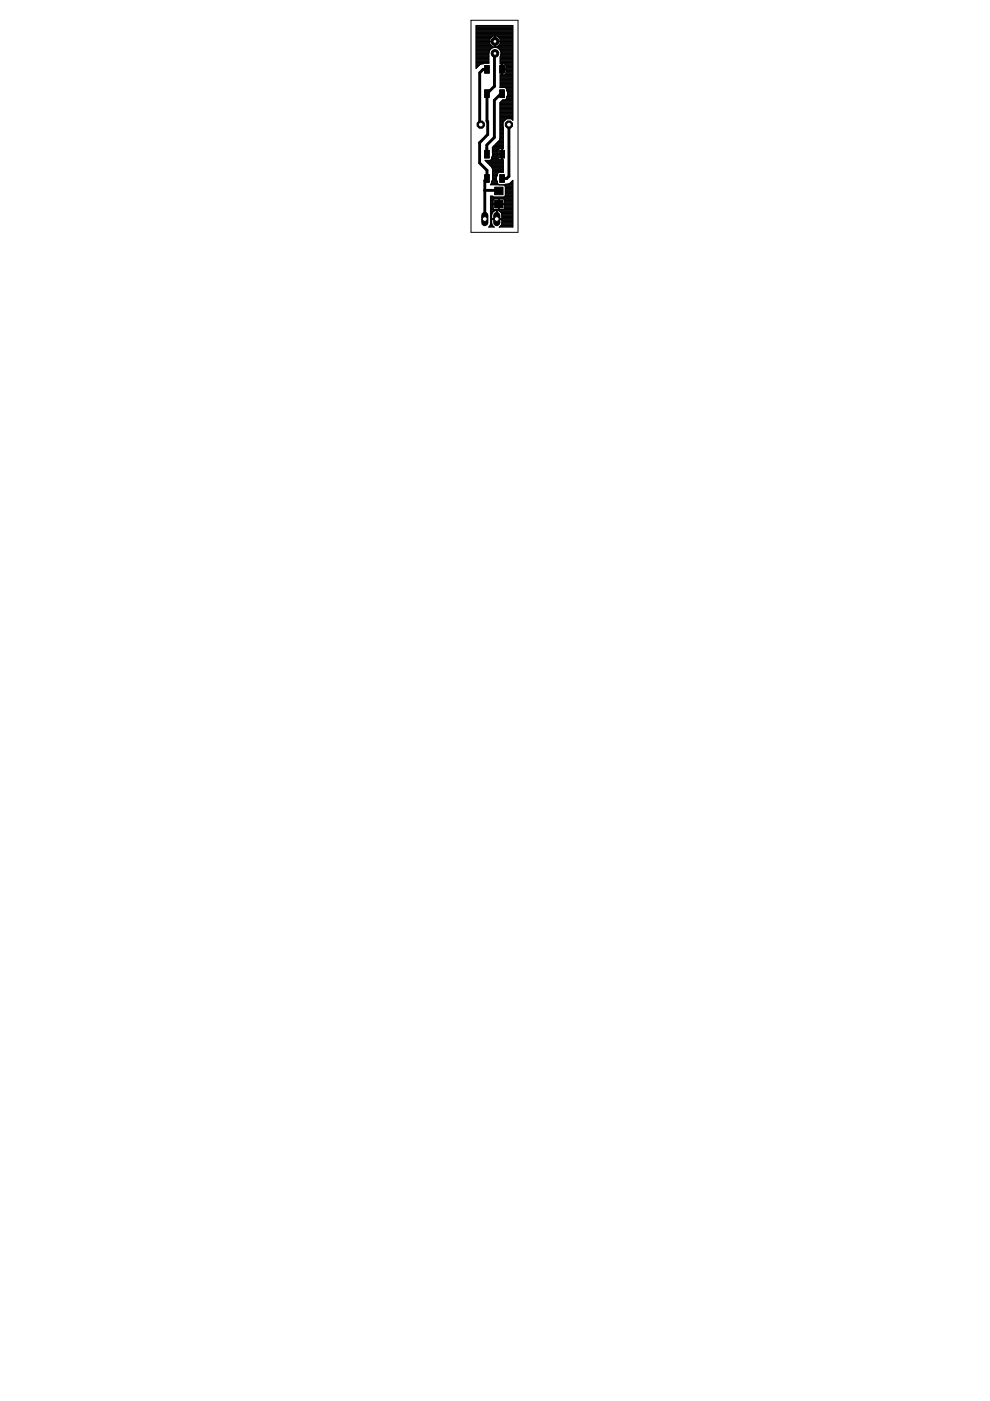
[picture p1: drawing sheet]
<svg xmlns="http://www.w3.org/2000/svg" width="210mm" height="297mm" viewBox="0 0 210 297" stroke-linecap="round" stroke-linejoin="round" font-family="sans-serif">
<g fill="#000" stroke="#000" stroke-width=".21">
<path d="M102.7 19h1.1v1.7h-1.1zM102.7 13.9h1.1v1.6h-1.1zM105.9 13.9h1.1v1.6h-1.1zM105.9 19h1.1v1.7h-1.1zM102.7 37h1.1v1.7h-1.1zM102.7 31.9h1.1v1.6h-1.1zM104.9 39.7h1.8v1.6h-1.8zM105.9 31.9h1.1v1.6h-1.1zM105.9 37h1.1v1.7h-1.1zM104.9 42.5h1.8v1.6h-1.8z"/>
<circle cx="101.9" cy="26.4" r=".83"/>
</g>
<g fill="none" stroke="#000" stroke-width=".21">
<path d="M100.9 14.5h.1M100.9 14.3h.2M100.9 14.2h.3M100.9 14.1h.5M100.9 14h.6M100.9 13.9h.7M100.9 13.7h.8M100.9 13.6h1.1M100.9 13.4h2.8M100.9 13.3h2.8M100.9 13.1h2.8M100.9 13h2.8"/>
<path d="M100.9 12.9h2.8M100.9 12.8h2.8M100.9 12.7h2.8M100.9 12.5h2.8M100.9 12.4h2.8M100.9 12.3h2.8M100.9 12.2h2.8M100.9 12h2.8M100.9 11.9h2.8M100.9 11.8h2.8M100.9 11.7h2.8M100.9 11.6h2.8"/>
<path d="M100.9 11.5h2.8M100.9 11.3h2.8M100.9 11.2h2.8M100.9 11.1h2.8M100.9 11h2.8M100.9 10.8h2.9M100.9 10.7h2.9M100.9 10.6h3M100.9 10.5h3.1M100.9 10.4h3.2M100.9 10.2h3.3M100.9 10.1h3.6"/>
<path d="M100.9 10h7.8M100.9 9.9h3.5M100.9 9.8h3.4M100.9 9.7h3.3M100.9 9.5h3.2M100.9 9.4h3.1M100.9 9.3h2.9M100.9 9.2h2.9M100.9 9h2.9M100.9 8.9h2.9M100.9 8.8h4M100.9 8.7h2.9"/>
<path d="M100.9 8.6h2.9M100.9 8.4h2.9M100.9 8.3h2.9M100.9 8.2h3M100.9 8.1h3.2M100.9 8h3.3M100.9 7.8h3.4M100.9 7.7h3.5M100.9 7.6h7.8M100.9 7.5h7.8M100.9 7.3h7.8M100.9 7.2h7.8"/>
<path d="M100.9 7.1h7.8M100.9 7h7.8M100.9 6.9h7.8M100.9 6.8h7.8M100.9 6.6h7.8M100.9 6.5h7.8M100.9 6.4h7.8M100.9 6.3h7.8M100.9 6.2h7.8M100.9 6h7.8M100.9 5.9h7.8M100.9 5.8h7.8"/>
<path d="M100.9 5.7h7.8M100.9 5.5h7.8M102.2 13.5l-.5 .2-.8 .8v-9.1h7.8v20.1l-.3-.3M103.7 11.1v2.3l-2.8 .1M103.7 11.2h.1M103.8 8.3v.4h2.3v-.4M103.8 9.2v-.3h2.3v.3M103.8 8.3l.7-.6h.4v2.2h-.4l-.7-.7M103.9 10.6l-.2 .5M104.2 10.2l.5-.1 1 .1M104.2 10.2l-.3 .4M104.9 9.9h.1"/>
<path d="M104.9 9.8h.1M104.9 9.7h.1M104.9 9.5h.1M104.9 9.4h.1M104.9 9.3h.1M104.9 9.2h.1M104.9 9h.1M104.9 8.9h.1M104.9 8.7h.1M104.9 8.6h.1M104.9 8.4h.1M104.9 8.3h.1"/>
<path d="M104.9 8.2h.1M104.9 8.1h.1M104.9 8h.1M104.9 7.8h.1M104.9 7.7h.1M105 8.8h3.7M105.4 10.1h3.3M105.5 9.9h3.2M105.5 7.7h3.2M105.6 9.8h3.1M105.6 7.8h3.1M105.7 10.2l.3 .4"/>
<path d="M105.7 10.2h3M105.7 9.7h3M105.7 8h3M105.8 10.4h2.9M105.8 9.5h2.9M105.8 8.1h2.9M105.9 10.5h2.8M105.9 9.4h2.8M105.9 8.2h2.8M106 10.6l.2 .5M106 10.6h2.7M106 12v1.6h.4v1h.9l-.2-1"/>
<path d="M106 13.5h2.7M106 18.4h2.7M106 18.3h2.7M106 18.2h2.7M106 18.1h2.7M106 17.9h2.7M106 17.8h2.7M106 17.7h2.7M106 17.6h2.7M106 17.5h2.7M106 17.4h2.7M106 17.2h2.7"/>
<path d="M106 17.1h2.7M106 17h2.7M106 16.9h2.7M106 16.7h2.7M106 16.6h2.7M106 16.5h2.7M106 16.4h2.7M106 16.3h2.7M106 16.2h2.7M106 16h2.7M106 15.9h2.7M106 13.4h2.7"/>
<path d="M106 13.3h2.7M106 13.1h2.7M106 13h2.7M106 12.9h2.7M106 12.8h2.7M106 12.7h2.7M106 12.5h2.7M106 12.4h2.7M106 12.3h2.7M106 12.2h2.7M106 12h2.7M106 9.3h2.7"/>
<path d="M106.1 8.3l-.7-.6h-.4v2.2h.4l.7-.7M106.1 9.2h2.6M106.1 9h2.6M106.1 8.9h2.6M106.1 8.7h2.6M106.1 8.6h2.6M106.1 8.4h2.6M106.1 8.3h2.6M106.1 11.9h2.6M106.1 10.7h2.6M106.1 11.8h2.6M106.1 10.8h2.6"/>
<path d="M106.2 11.7h2.5M106.2 11h2.5M106.2 11.6l-.2 .4M106.2 11.1v.5M106.2 11.6h2.5M106.2 11.5h2.5M106.2 11.3h2.5M106.2 11.2h2.5M106.2 11.1h2.5M106.4 15.8h.1M106.4 15.7h.1M106.4 15.5h.1"/>
<path d="M106.4 15.4h.1M106.4 15.3h.1M106.4 15.2h.1M106.4 15.1h.1M106.4 14.9h.1M106.4 14.8h.1M106.4 14.6h.1M106.4 14.5h.1M106.4 14.3h.1M106.4 14.2h.1M106.4 14.1h.1M106.4 14h.1"/>
<path d="M106.4 13.9h.1M106.4 13.7h.1M106.4 13.6h.1M106.5 14.7h2.2M107.1 13.6h1.6M107.1 18.6l.3 .2v.4M107.1 13.6h-.6v2.3h.6l.2-.2M107.2 15.8h1.5M107.2 13.7h1.5M107.3 15.7v-.9h-.9v1.1h-.4v2.7l2.7-.1M107.3 18.7h1.4M107.3 15.7h1.4"/>
<path d="M107.3 15.5h1.4M107.3 15.4h1.4M107.3 15.3h1.4M107.3 15.2h1.4M107.3 15.1h1.4M107.3 14.9h1.4M107.3 14.8h1.4M107.3 14.6h1.4M107.3 14.5h1.4M107.3 14.3h1.4M107.3 14.2h1.4M107.3 14.1h1.4"/>
<path d="M107.3 14h1.4M107.3 13.9h1.4M107.4 18.8h1.3M107.4 19.2l.2 .9M107.4 19.2h1.3M107.4 19h1.3M107.4 18.9h1.3M107.5 19.3h1.2M107.5 19.4h1.2M107.6 19.5h1.1M107.6 19.9h1.1M107.6 19.7h1.1"/>
<path d="M107.6 19.6h1.1M102.9 34.1h3.8M103 34.2h3.7M103.1 34.3h3.6M103.3 34.4h3.4M103.4 34.6h3.3M103.5 34.7h3.2M103.6 34.8h3.1M103.8 34.9h2.9M103.9 35.1h2.8M104 39.1h1.7M104 35.2h2.7"/>
<path d="M104.1 39h1.5M104.1 33.8h2.6v2.7h-1l-.2 .3M104.1 35.3h2.6M104.2 38.9h1.3M104.2 33.7l-.3 .3M104.2 38.8h1.3M104.2 38.7h1.3M104.2 35.4h2.5M104.2 33.7h1.5M104.2 33.6h1.4M104.2 33.5h1.4M104.2 38.5h1.3"/>
<path d="M104.3 38.5l-.3 .6M104.3 33.4h1.3M104.3 38.4h1.1M104.3 35.5h2.4M104.3 33.2h1.3M104.4 38.3h.9M104.4 35.6h2.3M104.4 33.1h1.2M104.4 38.2h.9M104.4 35.8h2.3M104.4 32.3h1.2M104.4 32.2h1.2"/>
<path d="M104.4 32h1.2M104.4 31.9h1.2M104.4 31.8h1.2M104.4 31.7h1.3M104.4 31.4h2.3M104.4 31.3h2.3M104.4 33h1.2M104.4 32.4h1.2M104.4 38.1l-.1 .4M104.4 35.9v2.2M104.4 32.8h2.1v1M104.4 38.1h.8"/>
<path d="M104.4 37.9h.8M104.4 37.8h.8M104.4 37.7h.8M104.4 37.6h.9M104.4 37.5h.9M104.4 37.3h1M104.4 37.2h1M104.4 37.1h1.1M104.4 37h1.1M104.4 36.9h1.1M104.4 36.7h1.2M104.4 36.6h1.3"/>
<path d="M104.4 36.5h2.3M104.4 36.4h2.3M104.4 36.3h2.3M104.4 36.1h2.3M104.4 36h2.3M104.4 35.9h2.3M104.4 32.9h1.2M104.4 32.6h2M104.4 32.5h1.2M104.4 31.2h2.3M104.6 31.1h2.1M104.7 30.9h2"/>
<path d="M104.8 30.8h1.9M104.9 30.7h1.8M105 30.6h1.7M105.2 30.5h1.5M105.2 38.1l.2 .4M105.3 30.4h1.4M105.4 30.2h1.3M105.4 37.2l-.2 .9M105.4 38.5h.1M105.5 36.8v.3M105.5 38.5v.4l.2 .3M105.5 37.1l-.1 .1"/>
<path d="M105.5 30.1h1.2M105.6 32.8l.1 .9M105.6 30h1.1M105.7 33.7l.2 .1M105.7 29.9h1M105.9 29.7h.8M105.9 39.2h.9l.3 .3M105.9 31.5l-.3 .2v.9h.9v-1.1M105.9 29.6h.8M106 29.5h.7M106 29.4l-.2 .4-1.4 1.4v1.7l-.2 .8M106 21.8v7.6"/>
<path d="M106 25.2h2.7M106 29.4h.7M106 29.3h.7M106 29.1h.7M106 29h.7M106 28.9h.7M106 28.8h.7M106 28.7h.7M106 28.6h.7M106 28.4h.7M106 28.3h.7M106 28.2h.7"/>
<path d="M106 28.1h.7M106 27.9h.7M106 27.8h.7M106 27.7h.7M106 27.6h.7M106 27.5h.7M106 27.3h.7M106 27.2h.7M106 27.1h.7M106 27h.7M106 26.9h.7M106 26.7h.7"/>
<path d="M106 26.6h.7M106 26.5h.7M106 26.4h.7M106 26.3h.7M106 26.1h.7M106 26h.7M106 25.9h.7M106 25.8h.8M106 25.7h.9M106 25.5h1M106 25.4h1.1M106 25.3h1.3"/>
<path d="M106 25.1h2.7M106 24.9h2.7M106 24.8h2.7M106 24.7h2.7M106 24.6h2.7M106 24.4h2.7M106 24.3h2.7M106 24.2h2.7M106 24.1h2.7M106 24h2.7M106 23.9h2.7M106 23.7h2.7"/>
<path d="M106 23.6h2.7M106 23.5h2.7M106 23.4h2.7M106 23.2h2.7M106 23.1h2.7M106 23h2.7M106 22.9h2.7M106 22.8h2.7M106 22.6h2.7M106 22.5h2.7M106 22.4h2.7M106 22.3h2.7"/>
<path d="M106 22.2h2.7M106 22h2.7M106 21.9h2.7M106 21.8h2.7M106.1 21.7h2.6M106.2 21.6h2.5M106.3 21.4h2.4M106.4 31.5v2.3M106.4 33.7h.1M106.4 33.6h.1M106.4 33.5h.1M106.4 33.4h.1"/>
<path d="M106.4 33.2h.1M106.4 33.1h.1M106.4 33h.1M106.4 32.9h.1M106.4 32.5h.1M106.4 32.4h.1M106.4 32.3h.1M106.4 32.2h.1M106.4 32h.1M106.4 31.9h.1M106.4 31.8h.1M106.4 31.7h.1"/>
<path d="M106.4 21.3h2.3M106.6 21.2h2.1M106.7 34h-3.8l1.4 1.4 .1 .5M106.7 27v4.5l-2.3 .1M106.9 39.3h1.8M107 39.4h1.7M107.1 39.5v2l-.3 .3M107.1 40h1.6M107.1 39.9h1.6M107.1 39.8h1.6M107.1 39.6h1.6M107.1 39.5h1.6"/>
<path d="M107.1 39.1h1.6M107.2 21.1h1.5M107.4 21h1.3M107.4 25.2l-.7 .7v1.1M107.4 20.8h1.3M107.4 20.7h1.3M107.4 20.6h1.3M107.5 20.5h1.2M107.5 20.4h1.2M107.6 20.2h1.1M107.6 20.1l-.2 .8-.3 .3h-.5l-.6 .6M107.6 20.1h1.1"/>
<path d="M107.6 20h1.1M107.7 39l.4-.1 .6-.7v10h-2.8l.1-.2M108 38.9h.7M108.2 38.8h.5M108.3 38.7h.4M108.4 38.5h.3M108.5 38.4h.2M108.5 25.3h.2M108.6 25.4h.1M108.7 38.3h.1M108.7 39h-1.4l-.2 .2-3.1-.1M103.7 48h.9"/>
<path d="M103.8 47.9h.7M103.8 47.9l-.2 .3h1.2l-.3-.3M103.9 47.8h.5M103.9 47.7h.5M104 41.8h4.7M104 43.3h4.7M104 42.1h4.7M104 44.4h4.7M104 47.6h.3M104 45.3h.3M104 45.2h.4M104 45h.5"/>
<path d="M104 44.9h.5M104 44.8h.7M104 44.7h.9M104 44.6h4.7M104 44.3h.6M104 44.2h.6M104 44.1h.5M104 44h.5M104 43.8h.5M104 43.7h.5M104 43.6h.5M104 43.5h.5"/>
<path d="M104 43.2h1.7M104 43.1h.5M104 43h.5M104 42.9h.5M104 42.8h.5M104 42.6h.5M104 42.5h.5M104 42.4h.5M104 42.3h.6M104 42h4.7M104 41.9h4.7M104 41.7h.6"/>
<path d="M104 45.4h.3M104 46.4h4.7M104 47.5l-.2 .4M104 47.5h.3M104 47.3h.2M104 47.2h.2M104 47.1h.2M104 47h.2M104 46.8h.2M104 46.7h.2M104 46.6h.2M104 46.5h1.2"/>
<path d="M104 46.2h.2M104 46.1h.2M104 46h.2M104 45.9h.2M104 45.8h.2M104 45.6h.2M104 45.5h.2M104.3 45.4l-.1 1M104.3 47.5l.2 .4M104.3 45.3v.1M104.5 43.4l.1 .8M104.6 44.2l.2 .2"/>
<path d="M104.7 41.8l-.2-.2h-.5v5.9M104.8 42.2l-.2 .2-.1 .8h2.5v-.8l-.3-.2M104.9 44.7l-.6 .6M105.2 44.6v1.9h-1l.1 1M105.2 44.6h.1M105.2 44.6l-.3 .1M105.2 46.2h.2M105.2 46.1h.2M105.2 46h.2M105.2 45.9h.2M105.2 45.8h.2M105.2 45.6h.2"/>
<path d="M105.2 45.5h.2M105.2 45.4h.2M105.2 45.3h.2M105.2 45.2h.2M105.2 45h.2M105.2 44.9h.2M105.2 44.8h.2M105.2 44.7h.2M105.4 44.6h.1M105.4 44.6v1.9h1v1M105.4 44.6l.3 .1M105.4 46.5h3.3"/>
<path d="M105.7 42.2v2.2M105.7 44.3h.1M105.7 44.2h.1M105.7 44.1h.1M105.7 44h.1M105.7 43.8h.1M105.7 43.7h.1M105.7 43.6h.1M105.7 43.5h.1M105.7 43.1h.1M105.7 43h.1M105.7 42.9h.1"/>
<path d="M105.7 42.8h.1M105.7 42.6h.1M105.7 42.5h.1M105.7 42.4h.1M105.7 42.3h.1M105.7 44.7l.6 .6M105.7 44.7h3M105.8 42.2v2.2M105.8 43.2h2.9M106 44.8h2.7M106 48h2.7M106.1 44.9h2.6"/>
<path d="M106.2 47.9l-.2 .1M106.2 47.9h2.5M106.2 45h2.5M106.2 47.8h2.5M106.3 45.2h2.4M106.3 47.7h2.4M106.3 45.3l.1 .1M106.3 45.3h2.4M106.4 47.6h2.3M106.4 45.4v1M106.4 47.5l-.2 .4M106.4 47.5h2.3"/>
<path d="M106.4 45.4h2.3M106.4 47.3h2.3M106.4 47.2h2.3M106.4 47.1h2.3M106.4 47h2.3M106.4 46.8h2.3M106.4 46.7h2.3M106.4 46.6h2.3M106.4 46.2h2.3M106.4 46.1h2.3M106.4 46h2.3M106.4 45.9h2.3"/>
<path d="M106.4 45.8h2.3M106.4 45.6h2.3M106.4 45.5h2.3M106.9 44.3h1.8M106.9 44.3l-.2 .1M106.9 42.3h1.8M107 41.7h1.7M107 44.2l-.1 .1M107 44.2h1.7M107 42.4h1.7M107 43.4v.8M107 44.1h1.7"/>
<path d="M107 44h1.7M107 43.8h1.7M107 43.7h1.7M107 43.6h1.7M107 43.5h1.7M107 43.1h1.7M107 43h1.7M107 42.9h1.7M107 42.8h1.7M107 42.6h1.7M107 42.5h1.7M107.1 41.6h1.6"/>
<path d="M107.1 41.4h1.6M107.1 41.3h1.6M107.1 41.2h1.6M107.1 41.1h1.6M107.1 41h1.6M107.1 40.8h1.6M107.1 40.7h1.6M107.1 40.6h1.6M107.1 40.5h1.6M107.1 40.3h1.6M107.1 40.2h1.6M107.1 40.1h1.6"/>
</g>
<path d="M103.3 14.7h-.9l-.7 .8v10.7l.2 .2M104.9 11.3l-.1 7-1.5 1.6 .1 8.6-1.7 1.8v4.2l1.6 1.6v1.7l-.5 .5v8.1M106.4 19.9h-.2l-1.4 1.4v7.8l-1.6 1.7 .1 1.9M107.9 26.4v11l-.5 .4h-1M102.8 40.4h2.8l.2 .1" fill="none" stroke="#000" stroke-width=".61"/>
<circle cx="101.9" cy="26.4" r=".51" fill="#fff" stroke="#000" stroke-width=".21"/>
<circle cx="107.9" cy="26.4" r=".83" fill="#000" stroke="#000" stroke-width=".21"/>
<circle cx="107.9" cy="26.4" r=".51" fill="#fff" stroke="#000" stroke-width=".21"/>
<path d="M102.8 45.7v1.5" fill="none" stroke="#000" stroke-width="1.5"/>
<circle cx="102.8" cy="46.4" r=".51" fill="#fff" stroke="#000" stroke-width=".21"/>
<path d="M105.3 45.7v1.5" fill="none" stroke="#000" stroke-width="1.5"/>
<circle cx="105.3" cy="46.4" r=".51" fill="#fff" stroke="#000" stroke-width=".21"/>
<circle cx="104.9" cy="8.8" r=".87" fill="#000" stroke="#000" stroke-width=".21"/>
<circle cx="104.9" cy="8.8" r=".4" fill="#fff" stroke="#000" stroke-width=".21"/>
<circle cx="104.9" cy="11.3" r=".8" fill="#000" stroke="#000" stroke-width=".21"/>
<circle cx="104.9" cy="11.3" r=".4" fill="#fff" stroke="#000" stroke-width=".21"/>
<path d="M99.9 4.3h9.9v45h-9.9z" fill="none" stroke="#000" stroke-width=".21"/>
</svg>
